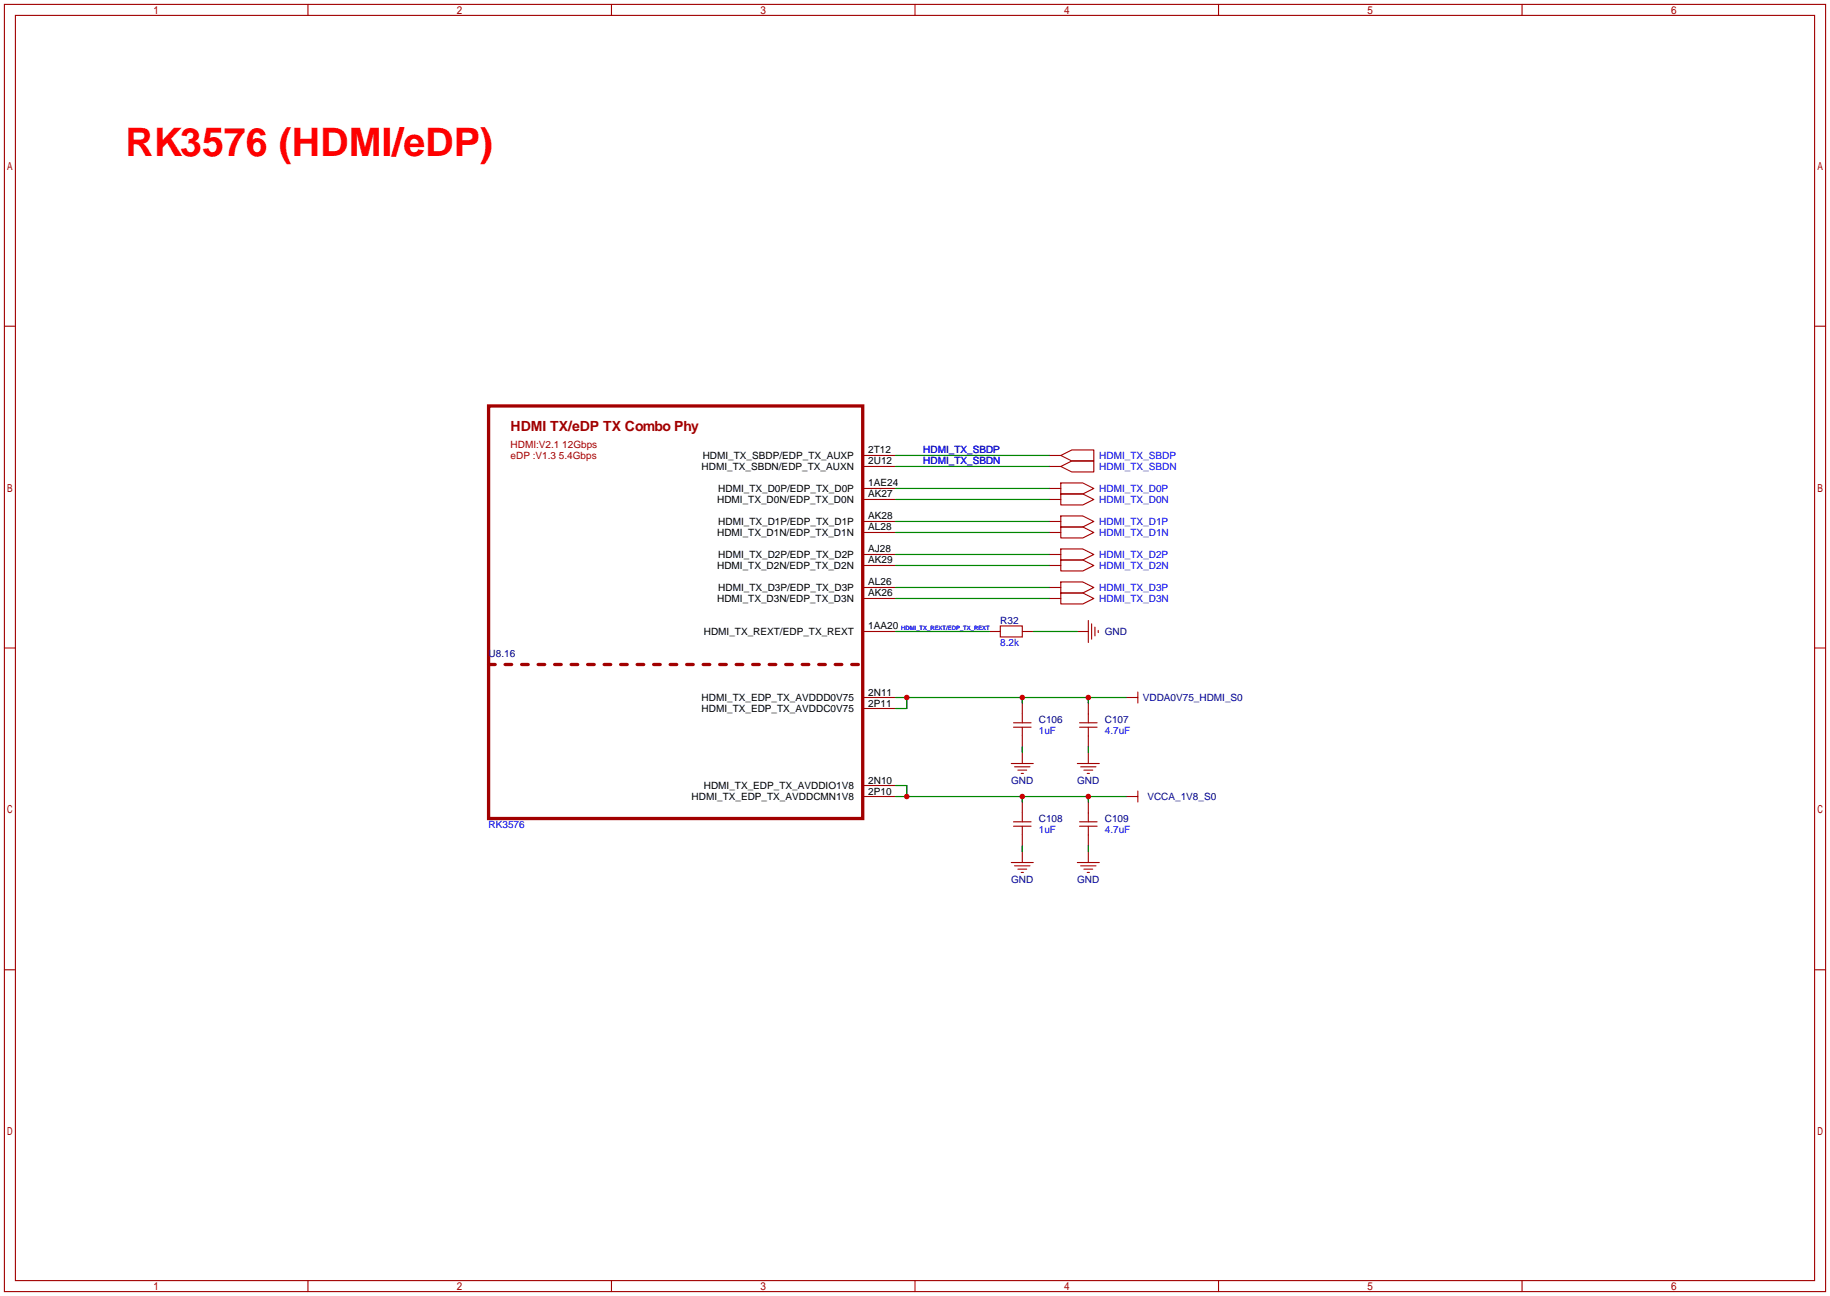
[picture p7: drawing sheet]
<svg xmlns="http://www.w3.org/2000/svg" width="422mm" height="299mm" viewBox="0 0 422 299" stroke-linecap="round" stroke-linejoin="round" font-family="sans-serif">
<defs><g id="words">
<text font-size="9.1" fill="#f00" x="29" y="36">RK3576 (HDMI/eDP)</text>
<text font-size="3.2" fill="#a00000" x="117.9" y="99.4">HDMI TX/eDP TX Combo Phy</text>
<g font-size="2.3" fill="#a00000">
<text x="117.9" y="103.4">HDMI:V2.1 12Gbps</text>
<text x="117.9" y="106">eDP :V1.3 5.4Gbps</text>
</g>
<g font-size="2.3">
<text x="162.2" y="106">HDMI_TX_SBDP/EDP_TX_AUXP</text>
<text x="200.4" y="104.7">2T12</text>
<text x="200.4" y="107.2">2U12</text>
<text x="161.9" y="108.5">HDMI_TX_SBDN/EDP_TX_AUXN</text>
<text x="165.8" y="113.6">HDMI_TX_D0P/EDP_TX_D0P</text>
<text x="200.4" y="112.3">1AE24</text>
<text x="165.5" y="116.1">HDMI_TX_D0N/EDP_TX_D0N</text>
<text x="200.4" y="114.9">AK27</text>
<text x="200.4" y="119.9">AK28</text>
<text x="165.5" y="123.7">HDMI_TX_D1N/EDP_TX_D1N</text>
<text x="165.8" y="121.2">HDMI_TX_D1P/EDP_TX_D1P</text>
<text x="200.4" y="122.5">AL28</text>
<text x="165.5" y="131.4">HDMI_TX_D2N/EDP_TX_D2N</text>
<text x="165.8" y="128.8">HDMI_TX_D2P/EDP_TX_D2P</text>
<text x="200.4" y="127.6">AJ28</text>
<text x="200.4" y="130.1">AK29</text>
<text x="165.8" y="136.4">HDMI_TX_D3P/EDP_TX_D3P</text>
<text x="200.4" y="135.2">AL26</text>
<text x="200.4" y="137.7">AK26</text>
<text x="165.5" y="139">HDMI_TX_D3N/EDP_TX_D3N</text>
<text x="162.5" y="146.6">HDMI_TX_REXT/EDP_TX_REXT</text>
<text x="200.4" y="145.3">1AA20</text>
<text x="161.9" y="161.8">HDMI_TX_EDP_TX_AVDDD0V75</text>
<text x="200.4" y="160.6">2N11</text>
<text x="161.9" y="164.4">HDMI_TX_EDP_TX_AVDDC0V75</text>
<text x="200.4" y="163.1">2P11</text>
<text x="159.6" y="184.7">HDMI_TX_EDP_TX_AVDDCMN1V8</text>
<text x="162.5" y="182.2">HDMI_TX_EDP_TX_AVDDIO1V8</text>
<text x="200.4" y="180.9">2N10</text>
<text x="200.4" y="183.4">2P10</text>
</g>
<g font-size="2.3" fill="#00f">
<text x="213.1" y="104.7">HDMI_TX_SBDP</text>
<text x="213.1" y="107.2">HDMI_TX_SBDN</text>
<text x="253.7" y="106">HDMI_TX_SBDP</text>
<text x="253.7" y="113.6">HDMI_TX_D0P</text>
<text x="253.7" y="108.5">HDMI_TX_SBDN</text>
<text x="253.7" y="116.1">HDMI_TX_D0N</text>
<text x="253.7" y="121.2">HDMI_TX_D1P</text>
<text x="253.7" y="123.7">HDMI_TX_D1N</text>
<text x="253.7" y="128.8">HDMI_TX_D2P</text>
<text x="253.7" y="131.4">HDMI_TX_D2N</text>
<text x="253.7" y="136.4">HDMI_TX_D3P</text>
<text x="253.7" y="139">HDMI_TX_D3N</text>
<text x="230.9" y="149.1">8.2k</text>
<text x="239.8" y="169.5">1uF</text>
<text x="255" y="169.5">4.7uF</text>
<text x="112.8" y="191.1">RK3576</text>
<text x="239.8" y="192.3">1uF</text>
<text x="255" y="192.3">4.7uF</text>
</g>
<g font-size="2.3" fill="#000080">
<text x="230.9" y="144.1">R32</text>
<text x="255" y="146.6">GND</text>
<text x="112.8" y="151.7">U8.16</text>
<text x="263.8" y="161.8">VDDA0V75_HDMI_S0</text>
<text x="239.8" y="166.9">C106</text>
<text x="255" y="166.9">C107</text>
<text x="233.4" y="180.9">GND</text>
<text x="248.6" y="180.9">GND</text>
<text x="264.8" y="184.7">VCCA_1V8_S0</text>
<text x="239.8" y="189.8">C108</text>
<text x="255" y="189.8">C109</text>
<text x="233.4" y="203.8">GND</text>
<text x="248.6" y="203.8">GND</text>
</g>
<text font-size="1.4" fill="#00f" x="208" y="145.5">HDMI_TX_REXT/EDP_TX_REXT</text>
</g></defs>
<g fill="none" stroke="#a10000" stroke-width=".25">
<path d="M1 1h420.4v297.2h-420.4zM3.6 3.6h415.2v292.1h-415.2zM71.1 1v2.6M141.1 1v2.6M211.2 1v2.6M281.3 1v2.6M351.3 1v2.6M1 75.3h2.6M418.8 75.3h2.6M199.1 105.2h7.7M199.1 107.7h7.7M199.1 112.8h7.7"/>
<path d="M199.1 115.3h7.7M242.3 105.2h2.6M242.3 107.7h2.6M242.3 112.8h2.6M242.3 115.3h2.6M244.9 111.5h5l2.6 1.3-2.6 1.2h-5zM244.9 114h5l2.6 1.3-2.6 1.3h-5zM244.9 119.1h5l2.6 1.3-2.6 1.3h-5zM244.9 105.2l2.5-1.3h5.1v2.5h-5.1zM244.9 107.7l2.5-1.3h5.1v2.6h-5.1zM199.1 120.4h7.7M199.1 122.9h7.7"/>
<path d="M199.1 128h7.7M199.1 130.6h7.7M199.1 135.6h7.7M199.1 138.2h7.7M242.3 120.4h2.6M242.3 122.9h2.6M242.3 128h2.6M242.3 130.6h2.6M242.3 135.6h2.6M242.3 138.2h2.6M244.9 121.7h5l2.6 1.2-2.6 1.3h-5zM244.9 126.7h5l2.6 1.3-2.6 1.3h-5z"/>
<path d="M244.9 129.3h5l2.6 1.3-2.6 1.2h-5zM244.9 134.4h5l2.6 1.2-2.6 1.3h-5zM244.9 136.9h5l2.6 1.3-2.6 1.2h-5zM1 149.6h2.6M199.1 145.8h7.7M228.3 145.8h2.6M230.9 144.5h5.1v2.6h-5.1zM236 145.8h2.5M248.7 145.8h2.5M251.2 143.3v5M252 144v3.6M252.7 144.8v2"/>
<path d="M253.5 145.5v.5M262.6 159.8v2.5M418.8 149.6h2.6M199.1 161h7.7M199.1 163.6h7.7M233.4 176.3h5.1M233.9 166.9h4.1M233.9 167.9h4.1M234.2 177h3.5M234.9 177.8h2.1M235.7 178.6h.5M236 162.3v4.6"/>
<path d="M236 167.9v4.6M236 173.7v2.6M248.7 176.3h5M249.2 166.9h4M249.2 167.9h4M249.4 177h3.6M250.2 177.8h2M251 178.6h.5M251.2 162.3v4.6M251.2 167.9v4.6M251.2 173.7v2.6M260.1 161h2.5"/>
<path d="M199.1 181.4h7.7M199.1 183.9h7.7M233.4 199.1h5.1M233.9 189.7h4.1M233.9 190.8h4.1M234.2 199.9h3.5M236 185.2v4.5M236 190.8v4.5M236 196.6v2.5M248.7 199.1h5M249.2 189.7h4M249.2 190.8h4"/>
<path d="M249.4 199.9h3.6M251.2 185.2v4.5M251.2 190.8v4.5M251.2 196.6v2.5M260.1 183.9h2.5M262.6 182.6v2.6M234.9 200.7h2.1M235.7 201.4h.5M250.2 200.7h2M251 201.4h.5M1 223.9h2.6M418.8 223.9h2.6"/>
<path d="M71.1 295.7v2.5M141.1 295.7v2.5M211.2 295.7v2.5M281.3 295.7v2.5M351.3 295.7v2.5"/>
</g>
<path d="M112.8 93.7h86.3v95.3h-86.3z" fill="none" stroke="#a10000" stroke-width=".76"/>
<path d="M112.8 153.4h86.3" fill="none" stroke="#a10000" stroke-width=".76" stroke-dasharray="1.5 2.3"/>
<g fill="none" stroke="#008700" stroke-width=".25">
<path d="M206.8 112.8h35.5M206.8 115.3h35.5M206.8 105.2h35.5M206.8 107.7h35.5M206.8 120.4h35.5M206.8 122.9h35.5M206.8 128h35.5M206.8 130.6h35.5M206.8 135.6h35.5M206.8 138.2h35.5M206.8 145.8h21.5M238.5 145.8h10.2"/>
<path d="M206.8 161h53.3M209.3 161v2.6h-2.5M236 161v1.3M236 172.5v1.2M251.2 161v1.3M251.2 172.5v1.2M206.8 181.4h2.5v2.5M206.8 183.9h53.3M236 183.9v1.3M236 195.3v1.3M251.2 183.9v1.3M251.2 195.3v1.3"/>
</g>
<g fill="#c00">
<circle cx="251.2" cy="161" r=".63"/>
<circle cx="236" cy="161" r=".63"/>
<circle cx="209.3" cy="161" r=".63"/>
<circle cx="251.2" cy="183.9" r=".63"/>
<circle cx="236" cy="183.9" r=".63"/>
<circle cx="209.3" cy="183.9" r=".63"/>
</g>
<use href="#words"/>
</svg>
